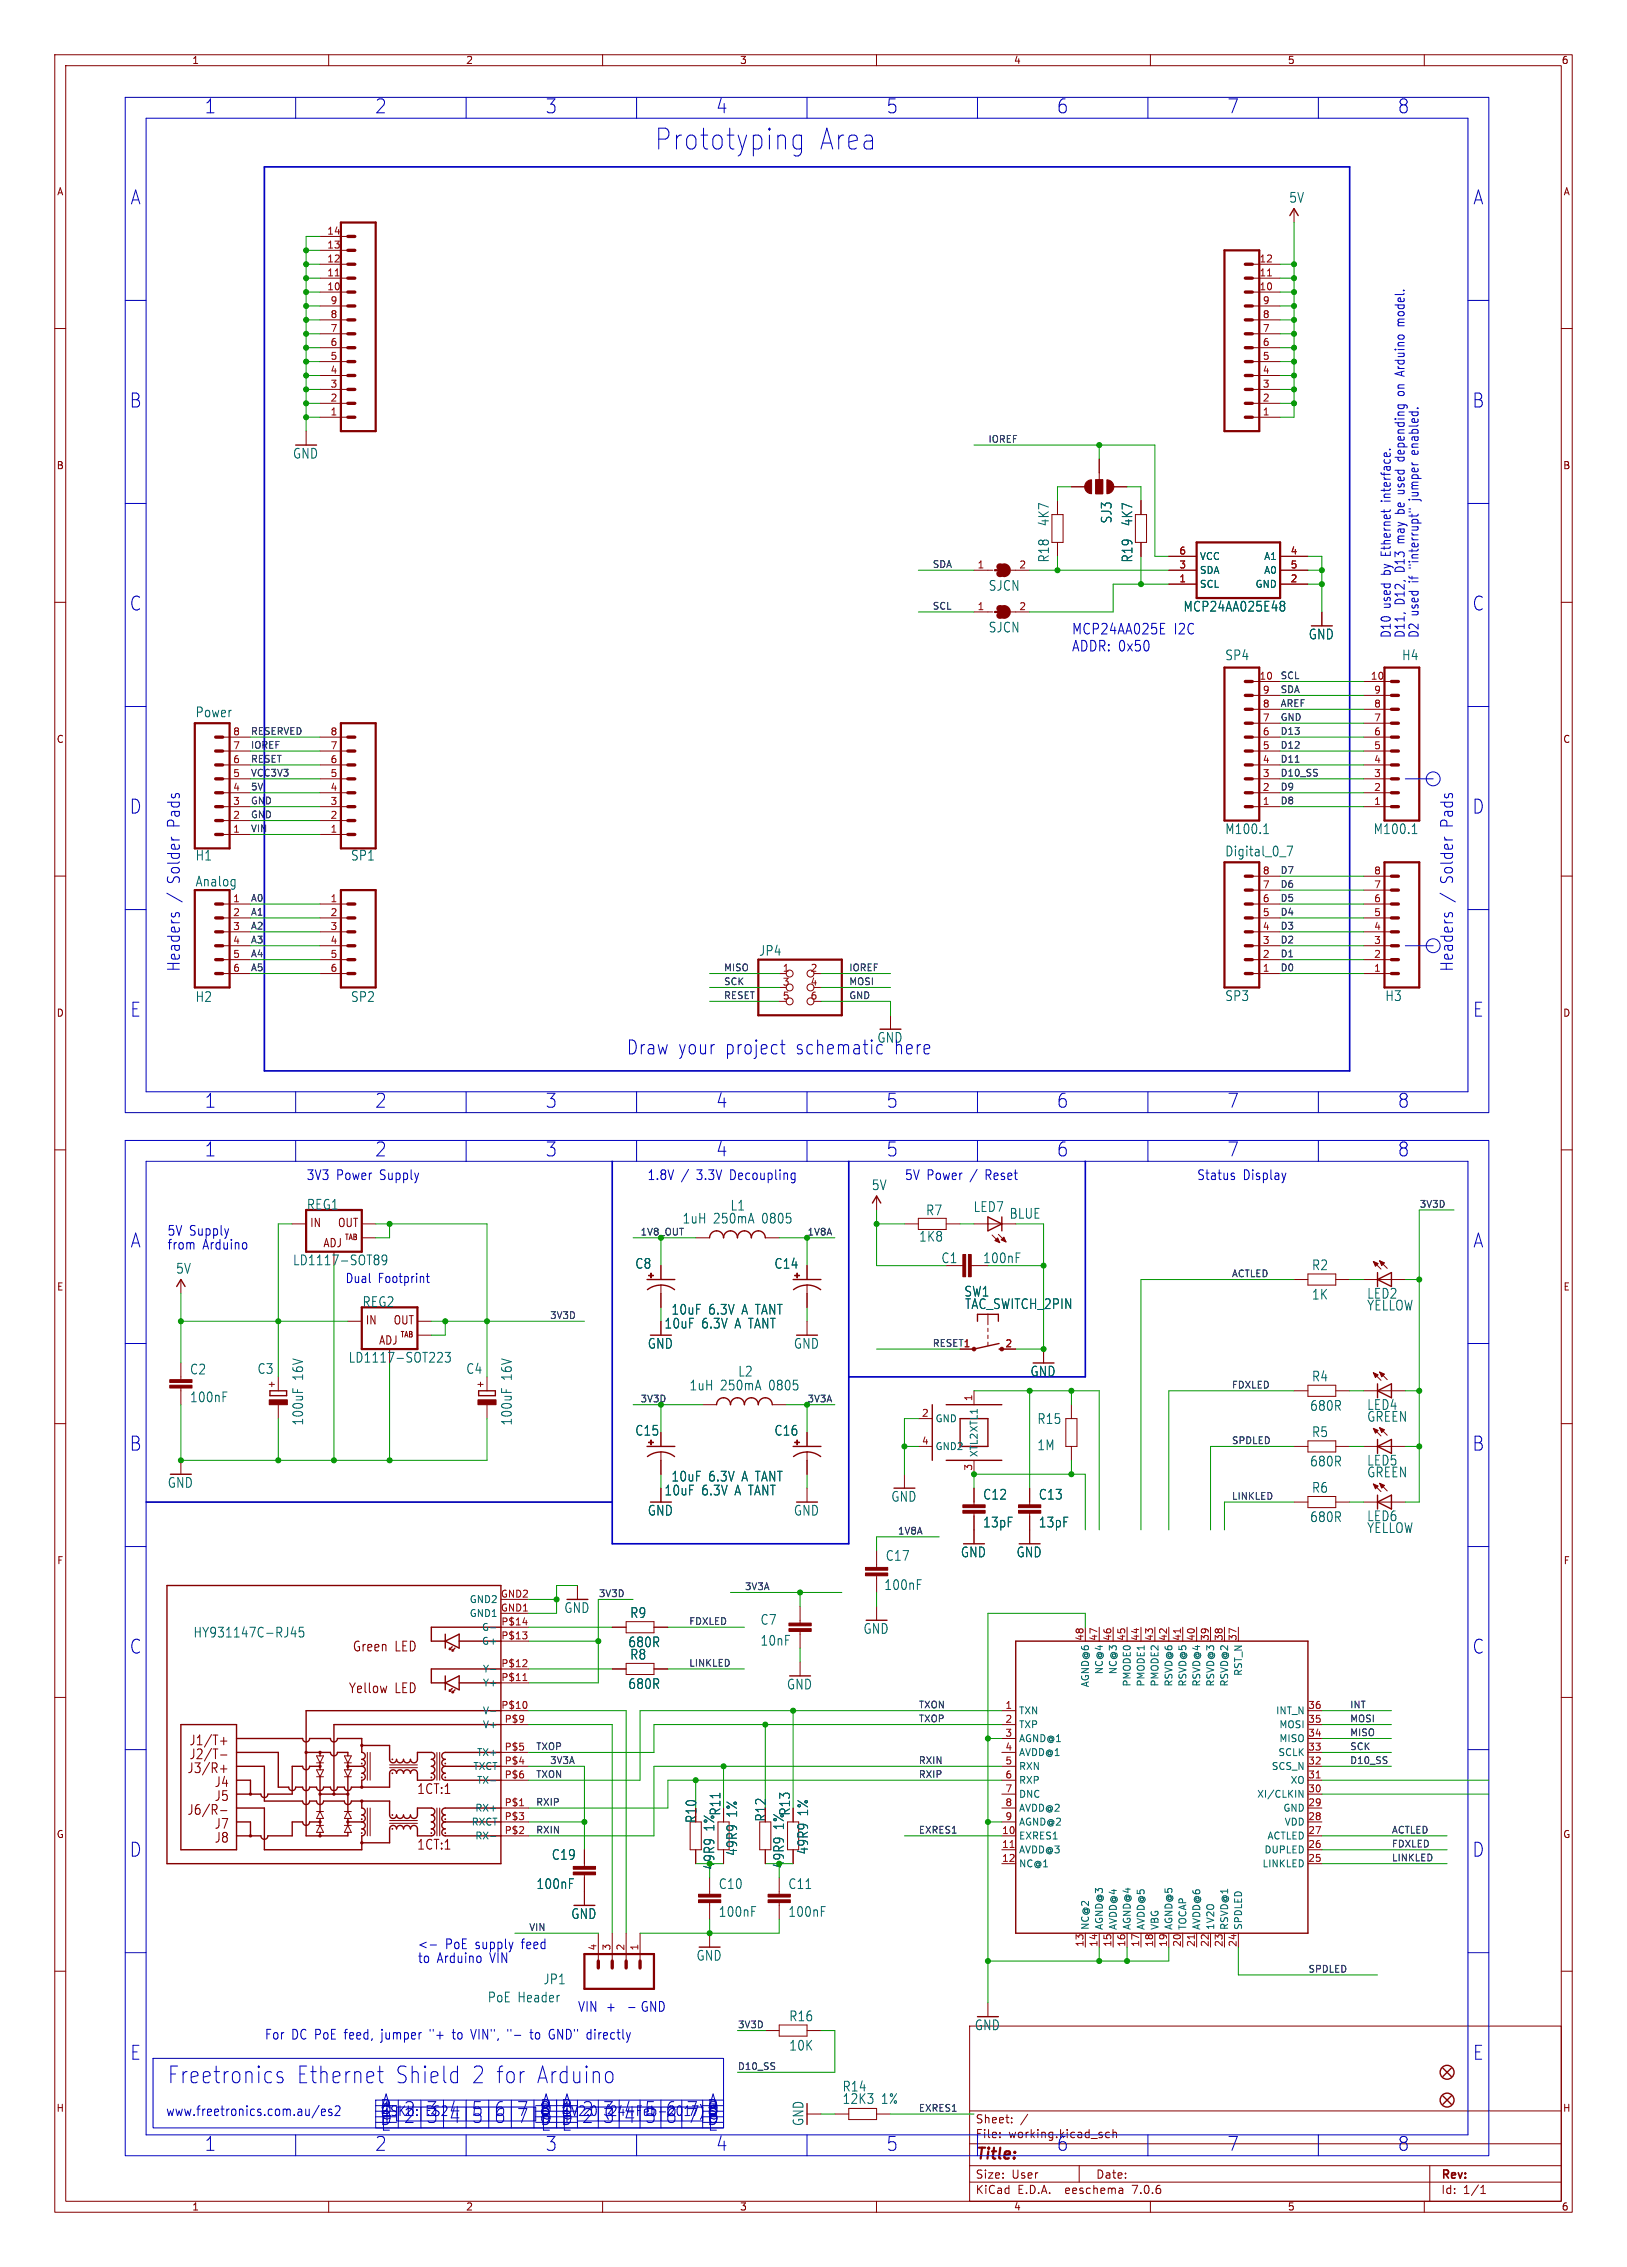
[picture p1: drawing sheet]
<svg xmlns="http://www.w3.org/2000/svg" width="297mm" height="414mm" viewBox="0 0 297 414" stroke-linecap="round" stroke-linejoin="round" font-family="sans-serif">
<defs><g id="words">
<g font-size="5.3" fill="#0000c2">
<text x="119.4" y="27.7">Prototyping</text>
<text x="149.3" y="27.7">Area</text>
</g>
<g font-size="4.2" fill="#0000c2">
<text x="30.5" y="380.8">Freetronics</text>
<text x="54" y="380.8">Ethernet</text>
<text x="71.9" y="380.8">Shield</text>
<text x="85.8" y="380.8">2 for</text>
<text x="97.5" y="380.8">Arduino</text>
</g>
<g font-size="3.5" fill="#0000c2">
<text x="37.3" y="20.9">1</text>
<text x="68.4" y="20.9">2</text>
<text x="99.6" y="20.9">3</text>
<text x="130.7" y="20.9">4</text>
<text x="161.8" y="20.9">5</text>
<text x="192.9" y="20.9">6</text>
<text x="224" y="20.9">7</text>
<text x="255.1" y="20.9">8</text>
<text x="23.8" y="37.6">A</text>
<text x="268.9" y="37.6">A</text>
<text x="23.6" y="74.7">B</text>
<text x="268.7" y="74.7">B</text>
<text x="23.6" y="111.7">C</text>
<text x="268.7" y="111.7">C</text>
<text x="23.6" y="148.8">D</text>
<text x="268.7" y="148.8">D</text>
<text x="23.7" y="185.9">E</text>
<text x="268.8" y="185.9">E</text>
<text x="114.3" y="192.8">Draw your</text>
<text x="132.2" y="192.8">project</text>
<text x="145.1" y="192.8">schematic</text>
<text x="163.1" y="192.8">here</text>
<text x="37.3" y="202.5">1</text>
<text x="68.4" y="202.5">2</text>
<text x="99.6" y="202.5">3</text>
<text x="130.7" y="202.5">4</text>
<text x="161.8" y="202.5">5</text>
<text x="192.9" y="202.5">6</text>
<text x="224" y="202.5">7</text>
<text x="255.1" y="202.5">8</text>
<text x="37.3" y="211.4">1</text>
<text x="68.4" y="211.4">2</text>
<text x="99.6" y="211.4">3</text>
<text x="130.7" y="211.4">4</text>
<text x="161.8" y="211.4">5</text>
<text x="192.9" y="211.4">6</text>
<text x="224" y="211.4">7</text>
<text x="255.1" y="211.4">8</text>
<text x="23.8" y="228.1">A</text>
<text x="268.9" y="228.1">A</text>
<text x="23.6" y="265.2">B</text>
<text x="268.7" y="265.2">B</text>
<text x="23.6" y="302.2">C</text>
<text x="268.7" y="302.2">C</text>
<text x="23.6" y="339.3">D</text>
<text x="268.7" y="339.3">D</text>
<text x="23.7" y="376.4">E</text>
<text x="268.8" y="376.4">E</text>
<text x="69.3" y="386.3">B</text>
<text x="69.5" y="389.4">E</text>
<text x="69.5" y="385.3">A</text>
<text x="69.6" y="388">1</text>
<text x="73.7" y="388">2</text>
<text x="73.7" y="386.7">2</text>
<text x="77.8" y="388">3</text>
<text x="81.9" y="388">4</text>
<text x="86.1" y="388">5</text>
<text x="86.1" y="386.7">5</text>
<text x="90.2" y="388">6</text>
<text x="90.2" y="386.7">6</text>
<text x="94.3" y="388">7</text>
<text x="98.4" y="386.7">8</text>
<text x="98.4" y="388">8</text>
<text x="98.6" y="388.3">D</text>
<text x="98.6" y="386.3">B</text>
<text x="98.7" y="385.3">A</text>
<text x="102.4" y="388.3">D</text>
<text x="102.4" y="386.3">B</text>
<text x="102.4" y="386.7">1</text>
<text x="102.4" y="388">1</text>
<text x="102.5" y="385.3">A</text>
<text x="106.2" y="386.7">2</text>
<text x="106.2" y="388">2</text>
<text x="110" y="386.7">3</text>
<text x="110" y="388">3</text>
<text x="113.8" y="388">4</text>
<text x="113.8" y="386.7">4</text>
<text x="117.7" y="386.7">5</text>
<text x="117.7" y="388">5</text>
<text x="121.5" y="388">6</text>
<text x="125.3" y="388">7</text>
<text x="125.3" y="386.7">7</text>
<text x="129" y="386.3">B</text>
<text x="129.1" y="388">8</text>
<text x="129.1" y="389.4">E</text>
<text x="129.2" y="385.3">A</text>
<text x="37.3" y="393">1</text>
<text x="68.4" y="393">2</text>
<text x="99.6" y="393">3</text>
<text x="130.7" y="393">4</text>
<text x="161.8" y="393">5</text>
<text x="192.9" y="393">6</text>
<text x="224" y="393">7</text>
<text x="255.1" y="393">8</text>
</g>
<g font-size="3" fill="#0000c2">
<text x="33" y="151.1" transform="rotate(-90 33 151.1)">Pads</text>
<text x="265.4" y="151.1" transform="rotate(-90 265.4 151.1)">Pads</text>
<text x="33" y="161.5" transform="rotate(-90 33 161.5)">Solder</text>
<text x="265.4" y="161.5" transform="rotate(-90 265.4 161.5)">Solder</text>
<text x="33" y="164.9" transform="rotate(-90 33 164.9)">/</text>
<text x="265.4" y="164.9" transform="rotate(-90 265.4 164.9)">/</text>
<text x="33" y="177.6" transform="rotate(-90 33 177.6)">Headers</text>
<text x="265.4" y="177.6" transform="rotate(-90 265.4 177.6)">Headers</text>
</g>
<text font-size="2.8" fill="#840000" x="178" y="394.9">Title:</text>
<g font-size="2.7" fill="#0000c2">
<text x="195.6" y="116">MCP24AA025E</text>
<text x="195.6" y="119.1">ADDR: 0x50</text>
<text x="214.2" y="116">I2C</text>
</g>
<g font-size="2.5" fill="#006464">
<text x="235.3" y="37.2">5V</text>
<text x="53.4" y="84">GND</text>
<text x="203.1" y="95.7" transform="rotate(-90 203.1 95.7)">SJ3</text>
<text x="191.7" y="96.2" transform="rotate(-90 191.7 96.2)">4K7</text>
<text x="206.9" y="96.2" transform="rotate(-90 206.9 96.2)">4K7</text>
<text x="191.7" y="102.8" transform="rotate(-90 191.7 102.8)">R18</text>
<text x="206.9" y="102.8" transform="rotate(-90 206.9 102.8)">R19</text>
<text x="180.4" y="108.1">SJCN</text>
<text x="216" y="111.9">MCP24AA025E48</text>
<text x="180.4" y="115.7">SJCN</text>
<text x="238.8" y="117">GND</text>
<text x="223.6" y="120.8">SP4</text>
<text x="255.8" y="120.8">H4</text>
<text x="35.6" y="131.2">Power</text>
<text x="223.6" y="152.5">M100.1</text>
<text x="250.7" y="152.5">M100.1</text>
<text x="35.6" y="157.4">H1</text>
<text x="64" y="157.4">SP1</text>
<text x="223.6" y="156.6">Digital_0_7</text>
<text x="35.6" y="162.1">Analog</text>
<text x="138.5" y="174.8">JP4</text>
<text x="35.6" y="183.2">H2</text>
<text x="64" y="183.2">SP2</text>
<text x="223.6" y="183">SP3</text>
<text x="252.8" y="183">H3</text>
<text x="55.9" y="221.1">REG1</text>
<text x="133.3" y="221.3">L1</text>
<text x="159.1" y="217.6">5V</text>
<text x="177.6" y="221.5">LED7</text>
<text x="130.2" y="223.7">250mA</text>
<text x="139.1" y="223.7">0805</text>
<text x="167.7" y="227">1K8</text>
<text x="169" y="222.2">R7</text>
<text x="184.2" y="222.8">BLUE</text>
<text x="32.1" y="232.8">5V</text>
<text x="53.4" y="231.3">LD1117-SOT89</text>
<text x="115.9" y="231.9">C8</text>
<text x="141.3" y="231.9">C14</text>
<text x="171.8" y="230.9">C1</text>
<text x="179.4" y="230.9">100nF</text>
<text x="239.4" y="232.2">R2</text>
<text x="66.1" y="238.9">REG2</text>
<text x="175.9" y="237">SW1</text>
<text x="176.1" y="239.3">TAC_SWITCH_2PIN</text>
<text x="239.4" y="237.5">1K</text>
<text x="249.5" y="237.4">LED2</text>
<text x="249.5" y="239.5">YELLOW</text>
<text x="121.2" y="242.8">10uF</text>
<text x="122.5" y="240.3">10uF</text>
<text x="128.1" y="242.8">6.3V</text>
<text x="129.3" y="240.3">6.3V</text>
<text x="134.3" y="242.8">A TANT</text>
<text x="135.5" y="240.3">A TANT</text>
<text x="34.6" y="251.2">C2</text>
<text x="46.9" y="251.1">C3</text>
<text x="63.6" y="249.1">LD1117-SOT223</text>
<text x="85" y="251.1">C4</text>
<text x="118.2" y="246.5">GND</text>
<text x="134.7" y="251.6">L2</text>
<text x="144.8" y="246.5">GND</text>
<text x="188" y="251.6">GND</text>
<text x="34.6" y="256.3">100nF</text>
<text x="55.5" y="252.1" transform="rotate(-90 55.5 252.1)">16V</text>
<text x="93.6" y="252.1" transform="rotate(-90 93.6 252.1)">16V</text>
<text x="125.8" y="254.1">1uH</text>
<text x="131.5" y="254.1">250mA</text>
<text x="140.4" y="254.1">0805</text>
<text x="239.1" y="257.9">680R</text>
<text x="239.4" y="252.5">R4</text>
<text x="249.5" y="257.7">LED4</text>
<text x="55.5" y="260.4" transform="rotate(-90 55.5 260.4)">100uF</text>
<text x="93.6" y="260.4" transform="rotate(-90 93.6 260.4)">100uF</text>
<text x="115.9" y="262.4">C15</text>
<text x="141.3" y="262.4">C16</text>
<text x="189.3" y="260.3">R15</text>
<text x="239.4" y="262.7">R5</text>
<text x="249.5" y="259.9">GREEN</text>
<text x="189.3" y="265.1">1M</text>
<text x="239.1" y="268">680R</text>
<text x="249.5" y="267.9">LED5</text>
<text x="30.5" y="271.9">GND</text>
<text x="121.2" y="273.3">10uF</text>
<text x="122.5" y="270.8">10uF</text>
<text x="128.1" y="273.3">6.3V</text>
<text x="129.3" y="270.8">6.3V</text>
<text x="134.3" y="273.3">A TANT</text>
<text x="135.5" y="270.8">A TANT</text>
<text x="162.6" y="274.5">GND</text>
<text x="179.4" y="274.1">C12</text>
<text x="189.5" y="274.1">C13</text>
<text x="239.4" y="272.8">R6</text>
<text x="249.5" y="270">GREEN</text>
<text x="118.2" y="277">GND</text>
<text x="144.8" y="277">GND</text>
<text x="179.4" y="279.2">13pF</text>
<text x="189.5" y="279.2">13pF</text>
<text x="239.1" y="278.2">680R</text>
<text x="249.5" y="278">LED6</text>
<text x="249.5" y="280.2">YELLOW</text>
<text x="161.6" y="285.3">C17</text>
<text x="175.3" y="284.6">GND</text>
<text x="185.5" y="284.6">GND</text>
<text x="161.3" y="290.6">100nF</text>
<text x="35.2" y="299.3">HY931147C-RJ45</text>
<text x="102.9" y="294.8">GND</text>
<text x="114.9" y="295.7">R9</text>
<text x="138.7" y="296.9">C7</text>
<text x="157.5" y="298.6">GND</text>
<text x="114.6" y="301">680R</text>
<text x="114.9" y="303.3">R8</text>
<text x="138.7" y="300.8">10nF</text>
<text x="114.6" y="308.7">680R</text>
<text x="143.6" y="308.8">GND</text>
<text x="130.6" y="334.4" transform="rotate(-90 130.6 334.4)">1%</text>
<text x="131.7" y="331.7" transform="rotate(-90 131.7 331.7)">R11</text>
<text x="134.8" y="331.9" transform="rotate(-90 134.8 331.9)">1%</text>
<text x="143.3" y="334.2" transform="rotate(-90 143.3 334.2)">1%</text>
<text x="144.4" y="331.7" transform="rotate(-90 144.4 331.7)">R13</text>
<text x="147.7" y="331.6" transform="rotate(-90 147.7 331.6)">1%</text>
<text x="100.6" y="339.9">C19</text>
<text x="134.8" y="339" transform="rotate(-90 134.8 339)">49R9</text>
<text x="147.7" y="338.8" transform="rotate(-90 147.7 338.8)">49R9</text>
<text x="97.8" y="345.2">100nF</text>
<text x="131.1" y="345.2">C10</text>
<text x="143.8" y="345.2">C11</text>
<text x="104.2" y="350.7">GND</text>
<text x="131.1" y="350.3">100nF</text>
<text x="143.8" y="350.3">100nF</text>
<text x="127.1" y="358.3">GND</text>
<text x="89" y="365.9">PoE Header</text>
<text x="99.1" y="362.6">JP1</text>
<text x="144" y="369.3">R16</text>
<text x="177.9" y="371">GND</text>
<text x="144" y="374.7">10K</text>
<text x="153.7" y="382.2">R14</text>
<text x="146.9" y="388.4" transform="rotate(-90 146.9 388.4)">GND</text>
<text x="153.7" y="384.4">12K3</text>
<text x="160.9" y="384.4">1%</text>
</g>
<g font-size="2.5" fill="#0000c2">
<text x="160.1" y="190.6">GND</text>
<text x="55.9" y="215.7">3V3</text>
<text x="61.4" y="215.7">Power</text>
<text x="69.4" y="215.7">Supply</text>
<text x="118.1" y="215.7">1.8V</text>
<text x="124.3" y="215.7">/</text>
<text x="127.2" y="215.7">3.3V</text>
<text x="133.4" y="215.7">Decoupling</text>
<text x="165.1" y="215.7">5V Power</text>
<text x="177.1" y="215.7">/</text>
<text x="180" y="215.7">Reset</text>
<text x="218.4" y="215.7">Status</text>
<text x="226.9" y="215.7">Display</text>
<text x="30.5" y="225.8">5V Supply</text>
<text x="30.5" y="228.4">from</text>
<text x="37" y="228.4">Arduino</text>
<text x="76.2" y="358.7">to</text>
<text x="76.2" y="356.1">&lt;-</text>
<text x="79.7" y="358.7">Arduino</text>
<text x="81.2" y="356.1">PoE supply</text>
<text x="89.5" y="358.7">VIN</text>
<text x="95.4" y="356.1">feed</text>
<text x="105.4" y="367.5">VIN +</text>
<text x="116.8" y="367.5">GND</text>
<text x="48.3" y="372.6">For</text>
<text x="53.2" y="372.6">DC PoE feed,</text>
<text x="69.9" y="372.6">jumper</text>
<text x="78.9" y="372.6">&quot;+</text>
<text x="83.2" y="372.6">to</text>
<text x="86.8" y="372.6">VIN&quot;,</text>
<text x="93.5" y="372.6">&quot;-</text>
<text x="97.9" y="372.6">to</text>
<text x="101.4" y="372.6">GND&quot; directly</text>
<text x="30.2" y="386.6">www.freetronics.com.au/es2</text>
<text x="77.7" y="386.6">ES2</text>
</g>
<text font-size="2.5" fill="#0f0f0f" x="124.5" y="223.7">1uH</text>
<g font-size="2.5" fill="#840000">
<text x="64.3" y="301.9">Green</text>
<text x="72.1" y="301.9">LED</text>
<text x="63.6" y="309.5">Yellow</text>
<text x="72.1" y="309.5">LED</text>
<text x="34.4" y="319">J1/T+</text>
<text x="34.4" y="321.6">J2/T-</text>
<text x="34.1" y="324.1">J3/R+</text>
<text x="39.1" y="326.6">J4</text>
<text x="39.1" y="329.2">J5</text>
<text x="76" y="327.9">1CT:1</text>
<text x="34.1" y="331.7">J6/R-</text>
<text x="39.1" y="334.3">J7</text>
<text x="127.3" y="333" transform="rotate(-90 127.3 333)">R10</text>
<text x="140" y="332.8" transform="rotate(-90 140 332.8)">R12</text>
<text x="39.1" y="336.8">J8</text>
<text x="76" y="338.1">1CT:1</text>
</g>
<g font-size="2.5" fill="#009600">
<text x="130.6" y="341.6" transform="rotate(-90 130.6 341.6)">49R9</text>
<text x="143.3" y="341.3" transform="rotate(-90 143.3 341.3)">49R9</text>
</g>
<g font-size="2.3" fill="#0000c2">
<text x="256.5" y="58.4" transform="rotate(-90 256.5 58.4)">model.</text>
<text x="256.5" y="71.4" transform="rotate(-90 256.5 71.4)">on Arduino</text>
<text x="256.5" y="83.5" transform="rotate(-90 256.5 83.5)">depending</text>
<text x="259.1" y="82.5" transform="rotate(-90 259.1 82.5)">enabled.</text>
<text x="254" y="91.3" transform="rotate(-90 254 91.3)">interface.</text>
<text x="256.5" y="93.5" transform="rotate(-90 256.5 93.5)">be used</text>
<text x="259.1" y="91" transform="rotate(-90 259.1 91)">jumper</text>
<text x="256.5" y="99" transform="rotate(-90 256.5 99)">may</text>
<text x="254" y="105" transform="rotate(-90 254 105)">by Ethernet</text>
<text x="256.5" y="104.4" transform="rotate(-90 256.5 104.4)">D13</text>
<text x="259.1" y="106.3" transform="rotate(-90 259.1 106.3)">if</text>
<text x="259.1" y="103.6" transform="rotate(-90 259.1 103.6)">&quot;interrupt&quot;</text>
<text x="254" y="111.2" transform="rotate(-90 254 111.2)">used</text>
<text x="256.5" y="110.5" transform="rotate(-90 256.5 110.5)">D12,</text>
<text x="254" y="116.6" transform="rotate(-90 254 116.6)">D10</text>
<text x="256.5" y="116.6" transform="rotate(-90 256.5 116.6)">D11,</text>
<text x="259.1" y="116.6" transform="rotate(-90 259.1 116.6)">D2 used</text>
<text x="63" y="234.4">Dual</text>
<text x="69" y="234.4">Footprint</text>
</g>
<g font-size="2.1" fill="#840000">
<text x="56.5" y="224.3">IN</text>
<text x="61.6" y="224.3">OUT</text>
<text x="58.9" y="228">ADJ</text>
<text x="66.7" y="242.1">IN</text>
<text x="69.1" y="245.8">ADJ</text>
<text x="71.8" y="242.1">OUT</text>
<text x="178" y="388">Sheet:</text>
<text x="178" y="390.7">File:</text>
<text x="184.1" y="390.7">working.kicad_sch</text>
<text x="178" y="400.9">KiCad</text>
<text x="178" y="398.1">Size:</text>
<text x="184.7" y="398.1">User</text>
<text x="185.7" y="400.9">E.D.A.</text>
<text x="194.6" y="400.9">eeschema</text>
<text x="200" y="398.1">Date:</text>
<text x="207" y="400.9">7.0.6</text>
<text x="263" y="398.3">Rev:</text>
<text x="263" y="400.9">Id:</text>
<text x="267.1" y="400.9">1/1</text>
</g>
<g font-size="1.8" fill="#840000">
<text x="35" y="11.9">1</text>
<text x="85" y="11.9">2</text>
<text x="135" y="11.9">3</text>
<text x="185" y="11.9">4</text>
<text x="235" y="11.9">5</text>
<text x="285" y="11.9">6</text>
<text x="10.3" y="35.9">A</text>
<text x="285.3" y="35.9">A</text>
<text x="10.3" y="85.9">B</text>
<text x="285.3" y="85.9">B</text>
<text x="10.3" y="135.9">C</text>
<text x="285.3" y="135.9">C</text>
<text x="10.3" y="185.9">D</text>
<text x="285.3" y="185.9">D</text>
<text x="10.3" y="235.9">E</text>
<text x="285.3" y="235.9">E</text>
<text x="50.4" y="253.6" transform="rotate(-90 50.4 253.6)">+</text>
<text x="88.5" y="253.6" transform="rotate(-90 88.5 253.6)">+</text>
<text x="10.3" y="285.9">F</text>
<text x="285.3" y="285.9">F</text>
<text x="10.3" y="335.9">G</text>
<text x="285.3" y="335.9">G</text>
<text x="10.2" y="385.9">H</text>
<text x="285.2" y="385.9">H</text>
<text x="35" y="403.9">1</text>
<text x="85" y="403.9">2</text>
<text x="135" y="403.9">3</text>
<text x="185" y="403.9">4</text>
<text x="235" y="403.9">5</text>
<text x="285" y="403.9">6</text>
</g>
<g font-size="1.8" fill="#a90000">
<text x="59.6" y="45.5">13</text>
<text x="59.6" y="42.9">14</text>
<text x="59.6" y="53.1">10</text>
<text x="59.6" y="50.5">11</text>
<text x="59.6" y="48">12</text>
<text x="229.8" y="53.1">10</text>
<text x="229.8" y="50.5">11</text>
<text x="229.8" y="48">12</text>
<text x="60.3" y="58.2">8</text>
<text x="60.3" y="55.6">9</text>
<text x="230.4" y="58.2">8</text>
<text x="230.4" y="55.6">9</text>
<text x="60.3" y="65.8">5</text>
<text x="60.3" y="63.2">6</text>
<text x="60.3" y="60.7">7</text>
<text x="230.4" y="65.8">5</text>
<text x="230.4" y="63.2">6</text>
<text x="230.4" y="60.7">7</text>
<text x="60.3" y="70.9">3</text>
<text x="60.3" y="68.3">4</text>
<text x="230.4" y="70.9">3</text>
<text x="230.4" y="68.3">4</text>
<text x="60.3" y="75.9">1</text>
<text x="60.3" y="73.4">2</text>
<text x="230.4" y="75.9">1</text>
<text x="230.4" y="73.4">2</text>
<text x="215.2" y="101.3">6</text>
<text x="235.5" y="101.3">4</text>
<text x="178.4" y="103.9">1</text>
<text x="186" y="103.9">2</text>
<text x="215.2" y="106.4">1</text>
<text x="215.2" y="103.9">3</text>
<text x="235.5" y="106.4">2</text>
<text x="235.5" y="103.9">5</text>
<text x="178.4" y="111.5">1</text>
<text x="186" y="111.5">2</text>
<text x="229.8" y="124.2">10</text>
<text x="250.1" y="124.2">10</text>
<text x="230.4" y="131.8">7</text>
<text x="230.4" y="129.3">8</text>
<text x="230.4" y="126.7">9</text>
<text x="250.8" y="131.8">7</text>
<text x="250.8" y="129.3">8</text>
<text x="250.8" y="126.7">9</text>
<text x="42.5" y="136.9">7</text>
<text x="42.5" y="134.4">8</text>
<text x="60.3" y="136.9">7</text>
<text x="60.3" y="134.4">8</text>
<text x="230.4" y="136.9">5</text>
<text x="230.4" y="134.4">6</text>
<text x="250.8" y="136.9">5</text>
<text x="250.8" y="134.4">6</text>
<text x="42.5" y="142">5</text>
<text x="42.5" y="139.4">6</text>
<text x="60.3" y="142">5</text>
<text x="60.3" y="139.4">6</text>
<text x="230.4" y="142">3</text>
<text x="230.4" y="139.4">4</text>
<text x="250.8" y="142">3</text>
<text x="250.8" y="139.4">4</text>
<text x="42.5" y="149.6">2</text>
<text x="42.5" y="147.1">3</text>
<text x="42.5" y="144.5">4</text>
<text x="60.3" y="149.6">2</text>
<text x="60.3" y="147.1">3</text>
<text x="60.3" y="144.5">4</text>
<text x="230.4" y="147.1">1</text>
<text x="230.4" y="144.5">2</text>
<text x="250.8" y="147.1">1</text>
<text x="250.8" y="144.5">2</text>
<text x="42.5" y="152.1">1</text>
<text x="60.3" y="152.1">1</text>
<text x="230.4" y="159.8">8</text>
<text x="250.8" y="159.8">8</text>
<text x="42.5" y="164.8">1</text>
<text x="42.5" y="167.4">2</text>
<text x="60.3" y="164.8">1</text>
<text x="60.3" y="167.4">2</text>
<text x="230.4" y="167.4">5</text>
<text x="230.4" y="164.8">6</text>
<text x="230.4" y="162.3">7</text>
<text x="250.8" y="167.4">5</text>
<text x="250.8" y="164.8">6</text>
<text x="250.8" y="162.3">7</text>
<text x="42.5" y="169.9">3</text>
<text x="42.5" y="172.5">4</text>
<text x="60.3" y="169.9">3</text>
<text x="60.3" y="172.5">4</text>
<text x="230.4" y="172.5">3</text>
<text x="230.4" y="169.9">4</text>
<text x="250.8" y="172.5">3</text>
<text x="250.8" y="169.9">4</text>
<text x="42.5" y="175">5</text>
<text x="42.5" y="177.5">6</text>
<text x="60.3" y="175">5</text>
<text x="60.3" y="177.5">6</text>
<text x="142.8" y="177.5">1</text>
<text x="147.9" y="177.5">2</text>
<text x="230.4" y="177.5">1</text>
<text x="230.4" y="175">2</text>
<text x="250.8" y="177.5">1</text>
<text x="250.8" y="175">2</text>
<text x="142.8" y="180.1">3</text>
<text x="142.8" y="182.6">5</text>
<text x="147.9" y="180.1">4</text>
<text x="147.9" y="182.6">6</text>
<text x="175.8" y="246.1">1</text>
<text x="183.4" y="246.1">2</text>
<text x="177.5" y="256" transform="rotate(-90 177.5 256)">1</text>
<text x="168.2" y="258.8">2</text>
<text x="168.2" y="263.9">4</text>
<text x="177.5" y="268.7" transform="rotate(-90 177.5 268.7)">3</text>
<text x="91.3" y="291.8">GND2</text>
<text x="91.3" y="294.4">GND1</text>
<text x="91.4" y="299.5">P$13</text>
<text x="91.4" y="296.9">P$14</text>
<text x="197.9" y="299.8" transform="rotate(-90 197.9 299.8)">48</text>
<text x="200.4" y="299.8" transform="rotate(-90 200.4 299.8)">47</text>
<text x="202.9" y="299.8" transform="rotate(-90 202.9 299.8)">46</text>
<text x="205.5" y="299.8" transform="rotate(-90 205.5 299.8)">45</text>
<text x="208" y="299.8" transform="rotate(-90 208 299.8)">44</text>
<text x="210.6" y="299.8" transform="rotate(-90 210.6 299.8)">43</text>
<text x="213.1" y="299.8" transform="rotate(-90 213.1 299.8)">42</text>
<text x="215.6" y="299.8" transform="rotate(-90 215.6 299.8)">41</text>
<text x="218.2" y="299.8" transform="rotate(-90 218.2 299.8)">40</text>
<text x="220.7" y="299.8" transform="rotate(-90 220.7 299.8)">39</text>
<text x="223.3" y="299.8" transform="rotate(-90 223.3 299.8)">38</text>
<text x="225.8" y="299.8" transform="rotate(-90 225.8 299.8)">37</text>
<text x="91.4" y="304.5">P$12</text>
<text x="91.4" y="307.1">P$11</text>
<text x="91.4" y="312.2">P$10</text>
<text x="92" y="314.7">P$9</text>
<text x="183.4" y="312.2">1</text>
<text x="183.4" y="314.7">2</text>
<text x="183.4" y="317.2">3</text>
<text x="238.7" y="317.2">34</text>
<text x="238.7" y="314.7">35</text>
<text x="238.7" y="312.2">36</text>
<text x="92" y="322.3">P$4</text>
<text x="92" y="319.8">P$5</text>
<text x="183.4" y="319.8">4</text>
<text x="183.4" y="322.3">5</text>
<text x="238.7" y="322.3">32</text>
<text x="238.7" y="319.8">33</text>
<text x="92" y="329.9">P$1</text>
<text x="92" y="324.9">P$6</text>
<text x="183.4" y="324.9">6</text>
<text x="183.4" y="327.4">7</text>
<text x="183.4" y="329.9">8</text>
<text x="238.7" y="329.9">29</text>
<text x="238.7" y="327.4">30</text>
<text x="238.7" y="324.9">31</text>
<text x="92" y="335">P$2</text>
<text x="92" y="332.5">P$3</text>
<text x="182.8" y="335">10</text>
<text x="183.4" y="332.5">9</text>
<text x="238.7" y="335">27</text>
<text x="238.7" y="332.5">28</text>
<text x="182.8" y="337.6">11</text>
<text x="182.8" y="340.1">12</text>
<text x="238.7" y="340.1">25</text>
<text x="238.7" y="337.6">26</text>
<text x="109" y="356.3" transform="rotate(-90 109 356.3)">4</text>
<text x="111.5" y="356.3" transform="rotate(-90 111.5 356.3)">3</text>
<text x="114" y="356.3" transform="rotate(-90 114 356.3)">2</text>
<text x="116.6" y="356.3" transform="rotate(-90 116.6 356.3)">1</text>
<text x="197.9" y="355.6" transform="rotate(-90 197.9 355.6)">13</text>
<text x="200.4" y="355.6" transform="rotate(-90 200.4 355.6)">14</text>
<text x="202.9" y="355.6" transform="rotate(-90 202.9 355.6)">15</text>
<text x="205.5" y="355.6" transform="rotate(-90 205.5 355.6)">16</text>
<text x="208" y="355.6" transform="rotate(-90 208 355.6)">17</text>
<text x="210.6" y="355.6" transform="rotate(-90 210.6 355.6)">18</text>
<text x="213.1" y="355.6" transform="rotate(-90 213.1 355.6)">19</text>
<text x="215.6" y="355.6" transform="rotate(-90 215.6 355.6)">20</text>
<text x="218.2" y="355.6" transform="rotate(-90 218.2 355.6)">21</text>
<text x="220.7" y="355.6" transform="rotate(-90 220.7 355.6)">22</text>
<text x="223.3" y="355.6" transform="rotate(-90 223.3 355.6)">23</text>
<text x="225.8" y="355.6" transform="rotate(-90 225.8 355.6)">24</text>
</g>
<g font-size="1.8" fill="#006464">
<text x="218.9" y="107.5">SCL</text>
<text x="218.9" y="105">SDA</text>
<text x="218.9" y="102.5">VCC</text>
<text x="229.1" y="107.5">GND</text>
<text x="230.7" y="102.5">A1</text>
<text x="230.7" y="105">A0</text>
<text x="170.7" y="259.9">GND</text>
<text x="170.7" y="265">GND2</text>
<text x="178.7" y="266.2" transform="rotate(-90 178.7 266.2)">XTL2XTL1</text>
<text x="85.6" y="293">GND2</text>
<text x="85.6" y="295.5">GND1</text>
<text x="87.9" y="298">G-</text>
<text x="87.9" y="300.6">G+</text>
<text x="88.1" y="305.7">Y-</text>
<text x="201.5" y="305.9" transform="rotate(-90 201.5 305.9)">NC@4</text>
<text x="204.1" y="305.9" transform="rotate(-90 204.1 305.9)">NC@3</text>
<text x="88.1" y="308.2">Y+</text>
<text x="199" y="308.2" transform="rotate(-90 199 308.2)">AGND@6</text>
<text x="206.6" y="308.1" transform="rotate(-90 206.6 308.1)">PMODE0</text>
<text x="209.1" y="308.1" transform="rotate(-90 209.1 308.1)">PMODE1</text>
<text x="211.7" y="308.1" transform="rotate(-90 211.7 308.1)">PMODE2</text>
<text x="214.2" y="308.1" transform="rotate(-90 214.2 308.1)">RSVD@6</text>
<text x="216.8" y="308.1" transform="rotate(-90 216.8 308.1)">RSVD@5</text>
<text x="219.3" y="308.1" transform="rotate(-90 219.3 308.1)">RSVD@4</text>
<text x="221.8" y="308.1" transform="rotate(-90 221.8 308.1)">RSVD@3</text>
<text x="224.4" y="308.1" transform="rotate(-90 224.4 308.1)">RSVD@2</text>
<text x="226.9" y="306.2" transform="rotate(-90 226.9 306.2)">RST_N</text>
<text x="88.1" y="313.3">V-</text>
<text x="88.1" y="315.8">V+</text>
<text x="185.9" y="313.3">TXN</text>
<text x="185.9" y="315.8">TXP</text>
<text x="232.8" y="313.3">INT_N</text>
<text x="233.5" y="315.8">MOSI</text>
<text x="86.3" y="323.4">TXCT</text>
<text x="87" y="320.9">TX+</text>
<text x="185.9" y="318.4">AGND@1</text>
<text x="185.9" y="320.9">AVDD@1</text>
<text x="185.9" y="323.4">RXN</text>
<text x="232.1" y="323.4">SCS_N</text>
<text x="233.3" y="320.9">SCLK</text>
<text x="233.5" y="318.4">MISO</text>
<text x="87" y="326">TX-</text>
<text x="185.9" y="326">RXP</text>
<text x="185.9" y="328.5">DNC</text>
<text x="229.4" y="328.5">XI/CLKIN</text>
<text x="235.5" y="326">XO</text>
<text x="86" y="333.6">RXCT</text>
<text x="86.7" y="331.1">RX+</text>
<text x="185.9" y="331.1">AVDD@2</text>
<text x="185.9" y="333.6">AGND@2</text>
<text x="234.2" y="331.1">GND</text>
<text x="234.4" y="333.6">VDD</text>
<text x="86.7" y="336.1">RX-</text>
<text x="185.9" y="336.1">EXRES1</text>
<text x="185.9" y="338.7">AVDD@3</text>
<text x="185.9" y="341.2">NC@1</text>
<text x="230.4" y="341.2">LINKLED</text>
<text x="230.7" y="338.7">DUPLED</text>
<text x="231.3" y="336.1">ACTLED</text>
<text x="199" y="352.6" transform="rotate(-90 199 352.6)">NC@2</text>
<text x="201.5" y="352.6" transform="rotate(-90 201.5 352.6)">AGND@3</text>
<text x="204.1" y="352.6" transform="rotate(-90 204.1 352.6)">AVDD@4</text>
<text x="206.6" y="352.6" transform="rotate(-90 206.6 352.6)">AGND@4</text>
<text x="209.1" y="352.6" transform="rotate(-90 209.1 352.6)">AVDD@5</text>
<text x="211.7" y="352.6" transform="rotate(-90 211.7 352.6)">VBG</text>
<text x="214.2" y="352.6" transform="rotate(-90 214.2 352.6)">AGND@5</text>
<text x="216.8" y="352.6" transform="rotate(-90 216.8 352.6)">TOCAP</text>
<text x="219.3" y="352.6" transform="rotate(-90 219.3 352.6)">AVDD@6</text>
<text x="221.8" y="352.6" transform="rotate(-90 221.8 352.6)">1V2O</text>
<text x="224.4" y="352.6" transform="rotate(-90 224.4 352.6)">RSVD@1</text>
<text x="226.9" y="352.6" transform="rotate(-90 226.9 352.6)">SPDLED</text>
</g>
<g font-size="1.7" fill="#0f0f0f">
<text x="180.3" y="80.9">IOREF</text>
<text x="170.2" y="103.8">SDA</text>
<text x="170.2" y="111.4">SCL</text>
<text x="233.7" y="124.1">SCL</text>
<text x="233.7" y="131.7">GND</text>
<text x="233.7" y="129.2">AREF</text>
<text x="233.7" y="126.7">SDA</text>
<text x="45.7" y="136.8">IOREF</text>
<text x="45.7" y="134.3">RESERVED</text>
<text x="233.7" y="134.3">D13</text>
<text x="233.7" y="136.8">D12</text>
<text x="45.7" y="141.9">VCC3V3</text>
<text x="45.7" y="139.4">RESET</text>
<text x="233.7" y="141.9">D10_SS</text>
<text x="233.7" y="139.4">D11</text>
<text x="45.7" y="149.5">GND</text>
<text x="45.7" y="144.4">5V</text>
<text x="45.7" y="147">GND</text>
<text x="233.7" y="147">D8</text>
<text x="233.7" y="144.4">D9</text>
<text x="45.7" y="152.1">VIN</text>
<text x="233.7" y="159.7">D7</text>
<text x="45.7" y="164.8">A0</text>
<text x="45.7" y="167.3">A1</text>
<text x="233.7" y="162.2">D6</text>
<text x="233.7" y="167.3">D4</text>
<text x="233.7" y="164.8">D5</text>
<text x="45.7" y="169.8">A2</text>
<text x="45.7" y="172.4">A3</text>
<text x="233.7" y="172.4">D2</text>
<text x="233.7" y="169.8">D3</text>
<text x="45.7" y="177.5">A5</text>
<text x="45.7" y="174.9">A4</text>
<text x="132.1" y="177.5">MISO</text>
<text x="132.1" y="180">SCK</text>
<text x="154.9" y="180">MOSI</text>
<text x="154.9" y="177.5">IOREF</text>
<text x="233.7" y="174.9">D1</text>
<text x="233.7" y="177.5">D0</text>
<text x="132.1" y="182.5">RESET</text>
<text x="154.9" y="182.5">GND</text>
<text x="259.1" y="220.6">3V3D</text>
<text x="147.3" y="225.7">1V8A</text>
<text x="224.8" y="233.3">ACTLED</text>
<text x="100.3" y="241">3V3D</text>
<text x="170.2" y="246">RESET1</text>
<text x="116.8" y="256.2">3V3D</text>
<text x="147.3" y="256.2">3V3A</text>
<text x="224.8" y="253.7">FDXLED</text>
<text x="224.8" y="263.8">SPDLED</text>
<text x="224.8" y="274">LINKLED</text>
<text x="163.8" y="280.3">1V8A</text>
<text x="109.2" y="291.8">3V3D</text>
<text x="135.9" y="290.5">3V3A</text>
<text x="125.7" y="296.8">FDXLED</text>
<text x="125.7" y="304.5">LINKLED</text>
<text x="167.6" y="314.6">TXOP</text>
<text x="167.6" y="312.1">TXON</text>
<text x="246.4" y="312.1">INT</text>
<text x="246.4" y="314.6">MOSI</text>
<text x="246.4" y="317.2">MISO</text>
<text x="97.8" y="319.7">TXOP</text>
<text x="100.3" y="322.2">3V3A</text>
<text x="167.6" y="322.2">RXIN</text>
<text x="246.4" y="322.2">D10_SS</text>
<text x="246.4" y="319.7">SCK</text>
<text x="97.8" y="324.8">TXON</text>
<text x="97.8" y="329.9">RXIP</text>
<text x="167.6" y="324.8">RXIP</text>
<text x="97.8" y="334.9">RXIN</text>
<text x="167.6" y="334.9">EXRES1</text>
<text x="254" y="334.9">ACTLED</text>
<text x="254" y="337.5">FDXLED</text>
<text x="254" y="340">LINKLED</text>
<text x="96.5" y="352.7">VIN</text>
<text x="238.8" y="360.3">SPDLED</text>
<text x="134.6" y="370.5">3V3D</text>
<text x="134.6" y="378.1">D10_SS</text>
<text x="167.6" y="385.7">EXRES1</text>
</g>
<text font-size="1.7" fill="#009600" x="116.8" y="225.7">1V8_OUT</text>
<g font-size="1.4" fill="#840000">
<text x="62.8" y="226.7">TAB</text>
<text x="73" y="244.5">TAB</text>
</g>
</g></defs>
<g fill="none" stroke="#840000" stroke-width=".18">
<path d="M10 10h277v394h-277zM12 12h273v390h-273zM60 10v2M110 10v2M160 10v2M210 10v2M260 10v2M236.2 38.1v2.5M10 60h2M58.4 53.3h5.1M58.4 50.8h5.1M58.4 48.3h5.1"/>
<path d="M58.4 45.7h5.1M58.4 43.2h5.1M58.4 58.4h5.1M58.4 55.9h5.1M228.6 53.3h5.1M228.6 50.8h5.1M228.6 48.3h5.1M228.6 58.4h5.1M228.6 55.9h5.1M285 60h2M55.9 78.7v2.6M58.4 76.2h5.1"/>
<path d="M58.4 73.7h5.1M58.4 71.1h5.1M58.4 68.6h5.1M58.4 66h5.1M58.4 63.5h5.1M58.4 61h5.1M228.6 76.2h5.1M228.6 73.7h5.1M228.6 71.1h5.1M228.6 68.6h5.1M228.6 66h5.1M228.6 63.5h5.1"/>
<path d="M228.6 61h5.1M192 94h2.1v5.1h-2.1zM193 91.4v2.6M193 99.1v2.5M195.6 88.9h2.5M200 87.6h1.3v2.6h-1.3zM200.7 83.8v3.8M203.2 88.9h2.5M207.3 94h2v5.1h-2zM208.3 91.4v2.6M208.3 99.1v2.5M10 110h2"/>
<path d="M177.8 111.8h3.4M177.8 104.1h3.4M184.5 111.8h3.5M184.5 104.1h3.5M213.4 104.1h5M213.4 106.7h5M213.4 101.6h5M233.7 104.1h5.1M233.7 106.7h5.1M233.7 101.6h5.1M241.3 111.8v2.5M285 110h2"/>
<path d="M40.6 139.7h5.1M40.6 137.2h5.1M40.6 134.6h5.1M58.4 139.7h5.1M58.4 137.2h5.1M58.4 134.6h5.1M228.6 139.7h5.1M228.6 137.2h5.1M228.6 134.6h5.1M228.6 124.5h5.1M228.6 132.1h5.1M228.6 129.5h5.1"/>
<path d="M228.6 127h5.1M248.9 139.7h5.1M248.9 137.2h5.1M248.9 134.6h5.1M248.9 124.5h5.1M248.9 132.1h5.1M248.9 129.5h5.1M248.9 127h5.1M10 160h2M40.6 152.4h5.1M40.6 149.9h5.1M40.6 147.3h5.1"/>
<path d="M40.6 144.8h5.1M40.6 142.2h5.1M58.4 152.4h5.1M58.4 149.9h5.1M58.4 147.3h5.1M58.4 144.8h5.1M58.4 142.2h5.1M228.6 147.3h5.1M228.6 144.8h5.1M228.6 142.2h5.1M248.9 147.3h5.1M248.9 144.8h5.1"/>
<path d="M248.9 142.2h5.1M285 160h2M40.6 177.8h5.1M40.6 175.3h5.1M40.6 172.7h5.1M40.6 170.2h5.1M40.6 167.6h5.1M40.6 165.1h5.1M58.4 177.8h5.1M58.4 175.3h5.1M58.4 172.7h5.1M58.4 170.2h5.1"/>
<path d="M58.4 167.6h5.1M58.4 165.1h5.1M142.2 177.8h1.3M148.6 177.8h1.3M228.6 160h5.1M228.6 177.8h5.1M228.6 175.3h5.1M228.6 172.7h5.1M228.6 170.2h5.1M228.6 167.6h5.1M228.6 165.1h5.1M228.6 162.6h5.1"/>
<path d="M248.9 160h5.1M248.9 177.8h5.1M248.9 175.3h5.1M248.9 172.7h5.1M248.9 170.2h5.1M248.9 167.6h5.1M248.9 165.1h5.1M248.9 162.6h5.1M142.2 180.3h1.3M142.2 182.9h1.3M148.6 180.3h1.3M148.6 182.9h1.3"/>
<path d="M162.6 185.4v2.6M10 210h2M160 218.4v2.6M285 210h2M33 233.7v2.5M53.3 223.5h2.6M66 223.5h2.6M66 226.1h2.6M120.6 231.1v2.6M120.6 234.7v4.1M127 226.1h2.5M139.7 226.1h2.5"/>
<path d="M147.3 231.1v2.6M147.3 234.7v4.1M165.1 223.5h2.5M167.6 222.5h5.1v2h-5.1zM172.7 223.5h2.6M172.7 231.1h3.1M177.3 231.1h3M177.8 223.5h7.6M181.1 225.6l1.4 1.3M182.2 225.4l1.4 1.4M236.2 233.7h2.6M238.8 232.7h5v2h-5z"/>
<path d="M243.8 233.7h2.6M248.9 233.7h7.6M250.7 230.4l1.4 1.4M251.8 230.3l1.4 1.3M10 260h2M33 248.9v3.1M33 253.5v3M50.8 251.5v2.5M50.8 256.5v2.6M63.5 241.3h2.5M76.2 241.3h2.5M76.2 243.8h2.5"/>
<path d="M88.9 251.5v2.5M88.9 256.5v2.6M120.6 241.3v2.5M128.3 256.5h2.5M141 256.5h2.5M147.3 241.3v2.5M167.6 259.1h2.6M175.3 246.4h2.5M177.8 254v2.5M180.3 240v1.9M180.3 242.6v.6M180.3 243.8v.7"/>
<path d="M180.3 245.1v.6M182.9 246.4h2.5M190.5 246.4v2.5M194.6 259.1h2v5.1h-2zM195.6 256.5v2.6M236.2 254h2.6M238.8 253h5v2h-5zM243.8 254h2.6M248.9 254h7.6M250.7 250.7l1.4 1.4M251.8 250.6l1.4 1.4M285 260h2"/>
<path d="M33 266.7v2.5M120.6 261.6v2.6M120.6 265.2v4M120.6 271.8v2.5M147.3 261.6v2.6M147.3 265.2v4M147.3 271.8v2.5M165.1 269.2v2.6M167.6 264.2h2.6M177.8 266.7v2.5M177.8 271.8v3M177.8 276.4v5.5"/>
<path d="M188 271.8v3M188 276.4v5.5M195.6 264.2v2.5M236.2 264.2h2.6M236.2 274.3h2.6M238.8 263.1h5v2.1h-5zM238.8 273.3h5v2h-5zM243.8 264.2h2.6M243.8 274.3h2.6M248.9 264.2h7.6M248.9 274.3h7.6M250.7 260.9l1.4 1.4"/>
<path d="M250.7 271l1.4 1.4M251.8 260.7l1.4 1.4M251.8 270.9l1.4 1.4M91.4 297.2h5.1M91.4 294.6h5.1M91.4 292.1h5.1M91.4 299.7h5.1M105.4 289.6v2.5M111.8 297.2h2.5M114.3 296.2h5.1v2h-5.1zM119.4 297.2h2.5M146 293.4v3"/>
<path d="M146 297.9v3.1M160 283.2v3.1M160 287.8v3M160 293.4v2.5M198.1 297.2v2.5M200.7 297.2v2.5M203.2 297.2v2.5M205.7 297.2v2.5M208.3 297.2v2.5M210.8 297.2v2.5M213.4 297.2v2.5M215.9 297.2v2.5"/>
<path d="M218.4 297.2v2.5M221 297.2v2.5M223.5 297.2v2.5M226.1 297.2v2.5M10 310h2M91.4 312.4h5.1M91.4 315h5.1M91.4 304.8h5.1M91.4 307.3h5.1M111.8 304.8h2.5M114.3 303.8h5.1v2h-5.1zM119.4 304.8h2.5"/>
<path d="M146 303.5v2.6M182.9 312.4h2.5M182.9 315h2.5M182.9 317.5h2.5M238.8 312.4h2.5M238.8 315h2.5M238.8 317.5h2.5M285 310h2M57.8 320.7h1.3l-.7 1.2zM57.8 321.9h1.3M57.8 323.2h1.3l-.7 1.3zM57.8 324.5h1.3"/>
<path d="M57.8 330.8h1.3M57.8 333.4h1.3M58.4 330.8l.7 1.3h-1.3zM58.4 333.4l.7 1.2h-1.3zM62.9 320.7h1.2l-.6 1.2zM62.9 321.9h1.2M62.9 323.2h1.2l-.6 1.3zM62.9 324.5h1.2M62.9 330.8h1.2M62.9 333.4h1.2M63.5 330.8l.6 1.3h-1.2zM63.5 333.4l.6 1.2h-1.2z"/>
<path d="M67.1 320v5.1M67.1 330.2v5.1M67.6 320v5.1M67.6 330.2v5.1M71.1 322.3h5.1M71.1 322.8h5.1M71.1 332.5h5.1M71.1 333h5.1M79.8 320v5.1M79.8 330.2v5.1M80.3 320v5.1M80.3 330.2v5.1"/>
<path d="M91.4 335.3h5.1M91.4 332.7h5.1M91.4 330.2h5.1M91.4 325.1h5.1M91.4 322.6h5.1M91.4 320h5.1M106.7 337.8v3.1M126 332.7v5.1h2v-5.1M127 337.8v2.6M131.1 332.7h2v5.1h-2zM132.1 330.2v2.5M132.1 337.8v2.6"/>
<path d="M138.7 332.7v5.1h2v-5.1M139.7 337.8v2.6M143.8 332.7h2v5.1h-2zM144.8 330.2v2.5M144.8 337.8v2.6M182.9 335.3h2.5M182.9 337.8h2.5M182.9 332.7h2.5M182.9 330.2h2.5M182.9 327.7h2.5M182.9 325.1h2.5M182.9 322.6h2.5"/>
<path d="M182.9 320h2.5M238.8 335.3h2.5M238.8 337.8h2.5M238.8 332.7h2.5M238.8 330.2h2.5M238.8 327.7h2.5M238.8 325.1h2.5M238.8 322.6h2.5M238.8 320h2.5M106.7 342.4v5.6M109.2 353.1v5M111.8 353.1v5"/>
<path d="M114.3 353.1v5M116.8 353.1v5M129.5 342.9v3M129.5 347.5v3M129.5 353.1v2.5M142.2 342.9v3M142.2 347.5v3M182.9 340.4h2.5M198.1 353.1v2.5M200.7 353.1v2.5M203.2 353.1v2.5M205.7 353.1v2.5"/>
<path d="M208.3 353.1v2.5M210.8 353.1v2.5M213.4 353.1v2.5M215.9 353.1v2.5M218.4 353.1v2.5M221 353.1v2.5M223.5 353.1v2.5M226.1 353.1v2.5M238.8 340.4h2.5M10 360h2M139.7 370.8h2.5M142.2 369.8h5.1v2.1h-5.1z"/>
<path d="M147.3 370.8h2.6M177 370h108v32h-108zM180.3 365.8v2.5M285 360h2M147.3 386.1h2.6M152.4 386.1h2.5M154.9 385.1h5.1v2h-5.1zM160 386.1h2.6M177 398.5h108M177 395.5h108M177 391.5h108M177 385.5h108"/>
<path d="M182.5 390.3v.1M182.5 389.5v.1M184.7 387.6v.1M184.7 386.8v.1M187.6 386.1l-1.3 2M197 395.5v3M202.5 389.5l-.4-.1-.3 .3v.4l.2 .2h.5M203.2 389.5l.2-.1 .3 .1 .1 .9M203.2 388.9v1.5M204.9 399.7l.1 .9M205 400h-.2M261 395.5v6.5"/>
<path d="M270.3 399.5l.4-.4v1.5M60 402v2M110 402v2M160 402v2M205 400.5l-.2 .1M210 402v2M260 402v2M270.3 400.6h.9"/>
<circle cx="144.1" cy="177.8" r=".63"/>
<circle cx="148" cy="177.8" r=".63"/>
<circle cx="144.1" cy="180.3" r=".63"/>
<circle cx="144.1" cy="182.9" r=".63"/>
<circle cx="148" cy="182.9" r=".63"/>
<circle cx="148" cy="180.3" r=".63"/>
<circle cx="66" cy="334.8" r=".08"/>
<circle cx="66" cy="332.2" r=".08"/>
<circle cx="66" cy="324.6" r=".08"/>
<circle cx="66" cy="322.1" r=".08"/>
<circle cx="71.6" cy="334" r=".08"/>
<circle cx="71.6" cy="331.5" r=".08"/>
<circle cx="71.6" cy="323.9" r=".08"/>
<circle cx="71.6" cy="321.3" r=".08"/>
<circle cx="78.7" cy="334.8" r=".08"/>
<circle cx="78.7" cy="324.6" r=".08"/>
<circle cx="81.3" cy="334.8" r=".08"/>
<circle cx="81.3" cy="332.2" r=".08"/>
<circle cx="81.3" cy="324.6" r=".08"/>
<circle cx="81.3" cy="322.1" r=".08"/>
</g>
<g fill="none" stroke="#840000" stroke-width=".25">
<path d="M235.5 39.4l.7-1.3 .8 1.3M159.3 219.7l.7-1.3 .8 1.3M32.3 234.9l.7-1.2 .8 1.2M118.1 233.7h5.1M120.6 234.7a4.1 4.1 0 0 0-2.4 .8M120.6 234.7a4.1 4.1 0 0 1 2.5 .8M129.5 226.1a1.27 1.27 0 0 1 1.3-1.3 1.27 1.27 0 0 1 1.3 1.3 1.27 1.27 0 0 1 1.2-1.3 1.27 1.27 0 0 1 1.3 1.3 1.27 1.27 0 0 1 1.3-1.3 1.27 1.27 0 0 1 1.3 1.3 1.27 1.27 0 0 1 1.2-1.3 1.27 1.27 0 0 1 1.3 1.3M144.8 233.7h5.1M147.3 234.7a4.1 4.1 0 0 0-2.4 .8M147.3 234.7a4.1 4.1 0 0 1 2.5 .8M180.3 222.2l2.6 1.3-2.6 1.3zM182.9 222.2v2.6"/>
<path d="M251.5 232.4v2.5M251.5 233.7l2.5-1.3v2.5zM49.3 254h3v.9h-3zM87.4 254h3v.9h-3zM130.8 256.5a1.27 1.27 0 0 1 1.3-1.2 1.27 1.27 0 0 1 1.2 1.2 1.27 1.27 0 0 1 1.3-1.2 1.27 1.27 0 0 1 1.3 1.2 1.27 1.27 0 0 1 1.3-1.2 1.27 1.27 0 0 1 1.2 1.2 1.27 1.27 0 0 1 1.3-1.2 1.27 1.27 0 0 1 1.3 1.2M170.2 256.5v10.2M172.7 256.5h10.2M175.3 259.1h5v5.1h-5zM178.4 240v1.3M182.2 240v1.3M182.4 245.4l-4.6 1M182.4 246.4h.5"/>
<path d="M251.5 252.7v2.6M251.5 254l2.5-1.3v2.6zM118.1 264.2h5.1M120.6 265.2a4.1 4.1 0 0 0-2.4 .8M120.6 265.2a4.1 4.1 0 0 1 2.5 .8M144.8 264.2h5.1M147.3 265.2a4.1 4.1 0 0 0-2.4 .8M147.3 265.2a4.1 4.1 0 0 1 2.5 .8M172.7 266.7h10.2M251.5 262.9v2.5M251.5 273v2.6M251.5 264.2l2.5-1.3v2.5z"/>
<path d="M251.5 274.3l2.5-1.3v2.6zM30.5 289.6h60.9v50.8h-60.9zM81.3 299.7l2.5-1.3v2.6zM81.3 298.4v2.6M83.8 299.7h7.6M91.4 297.2h-12.7v2.5h2.6M185.4 299.7h53.4v53.4h-53.4zM33 315h10.2v22.8h-10.2zM43.2 317.5h12a.64 .64 0 0 0 .7 .6 .64 .64 0 0 0 .6-.6h3.8a.64 .64 0 0 0 .7 .6 .64 .64 0 0 0 .6-.6h4.4v2.5a.64 .64 0 0 1 .7 .7 .64 .64 0 0 1-.7 .6 .64 .64 0 0 1 .7 .6 .64 .64 0 0 1-.7 .7M66 318.8h5.1v2.5a.64 .64 0 0 0 .7 .6 .64 .64 0 0 0 .6-.6 .64 .64 0 0 0 .6 .6 .64 .64 0 0 0 .7-.6 .64 .64 0 0 0 .6 .6 .64 .64 0 0 0 .6-.6 .64 .64 0 0 0 .7 .6 .64 .64 0 0 0 .6-.6v-1.3h2.5a.64 .64 0 0 1 .7 .7 .64 .64 0 0 1-.7 .6 .64 .64 0 0 1 .7 .6 .64 .64 0 0 1-.7 .7 .64 .64 0 0 1 .7 .6 .64 .64 0 0 1-.7 .6 .64 .64 0 0 1 .7 .7 .64 .64 0 0 1-.7 .6h-2.5v-1.3a.64 .64 0 0 0-.6-.6 .64 .64 0 0 0-.7 .6 .64 .64 0 0 0-.6-.6 .64 .64 0 0 0-.6 .6 .64 .64 0 0 0-.7-.6 .64 .64 0 0 0-.6 .6 .64 .64 0 0 0-.6-.6 .64 .64 0 0 0-.7 .6v2.6h-7a.64 .64 0 0 1-.6 .6 .64 .64 0 0 1-.6-.6h-1.3a.63 .63 0 0 1-.7 .6 .63 .63 0 0 1-.6-.6h-1.2a.63 .63 0 0 1-.7 .6 .63 .63 0 0 1-.6-.6h-1.3a.63 .63 0 0 1-.6 .6 .63 .63 0 0 1-.7-.6h-1.2a.63 .63 0 0 1-.7 .6 .63 .63 0 0 1-.6-.6h-1.9v-6.4h-7.6M81.3 307.3l2.5-1.2v2.5zM81.3 306.1v2.5"/>
<path d="M82 301.2h.3M82 308.9h.3M82 301v.2M82 308.6v.3M82.5 300.7l-.5 .5M82.5 301.2v.3M82.5 308.9v.2M82.5 301.5h.3M82.5 308.4l-.5 .5M82.5 309.1h.3M83.1 301l-.6 .5M83.1 308.6l-.6 .5"/>
<path d="M83.8 307.3h7.6M91.4 304.8h-12.7v2.5h2.6M91.4 312.4h-35.5v22.9h7.6v-.7M91.4 315h-30.4v12.7M43.2 322.6h5.1v6.3l6.9 .1a.63 .63 0 0 0 .7 .6 .63 .63 0 0 0 .6-.7l1.3 .1a.63 .63 0 0 0 .6 .6 .63 .63 0 0 0 .7-.7l3.8 .1a.63 .63 0 0 0 .6 .6 .63 .63 0 0 0 .6-.7h7v2.6a.64 .64 0 0 0 .7 .6 .64 .64 0 0 0 .6-.6 .64 .64 0 0 0 .6 .6 .64 .64 0 0 0 .7-.6 .64 .64 0 0 0 .6 .6 .64 .64 0 0 0 .6-.6 .64 .64 0 0 0 .7 .6 .64 .64 0 0 0 .6-.6v-1.3h2.5a.64 .64 0 0 1 .7 .6 .64 .64 0 0 1-.7 .7 .64 .64 0 0 1 .7 .6 .64 .64 0 0 1-.7 .6 .64 .64 0 0 1 .7 .7 .64 .64 0 0 1-.7 .6 .64 .64 0 0 1 .7 .6 .64 .64 0 0 1-.7 .7h-2.5v-1.3a.64 .64 0 0 0-.6-.6 .64 .64 0 0 0-.7 .6 .64 .64 0 0 0-.6-.6 .64 .64 0 0 0-.6 .6 .64 .64 0 0 0-.7-.6 .64 .64 0 0 0-.6 .6 .64 .64 0 0 0-.6-.6 .64 .64 0 0 0-.7 .6v2.5h-5.1M43.2 330.2h5.1v7.6h17.7v-2.5a.64 .64 0 0 0 .7-.7 .64 .64 0 0 0-.7-.6 .64 .64 0 0 0 .7-.6 .64 .64 0 0 0-.7-.7M43.2 332.7h2.5v2.6M43.2 325.1h2.5v2.6M55.9 320h4.4a.64 .64 0 0 0 .7 .7 .64 .64 0 0 0 .6-.7h1.9v.7M58.4 322.6h-1.9a.64 .64 0 0 1-.6 .6 .64 .64 0 0 1-.7-.6h-1.9v5.1h-4.4a.64 .64 0 0 1-.6 .6 .64 .64 0 0 1-.7-.6h-4.4M58.4 332.7h-1.9a.64 .64 0 0 1-.6 .7 .64 .64 0 0 1-.7-.7h-1.9v2.6h-4.4a.64 .64 0 0 1-.6 .6 .64 .64 0 0 1-.7-.6h-4.4M58.4 327.7h5.1"/>
<path d="M58.4 320v.7M58.4 321.9v1.3M58.4 324.5v6.3M58.4 332.1v1.3M58.4 334.6v.7M63.5 322.6h2.5M63.5 332.7h2.5M63.5 321.9v1.3M63.5 324.5v6.3M63.5 332.1v1.3M66 322.6a.64 .64 0 0 1 .7 .6 .64 .64 0 0 1-.7 .6 .64 .64 0 0 1 .7 .7 .64 .64 0 0 1-.7 .6v1.3M66 328.9v1.3a.64 .64 0 0 1 .7 .6 .64 .64 0 0 1-.7 .7 .64 .64 0 0 1 .7 .6 .64 .64 0 0 1-.7 .6"/>
<path d="M81.3 322.6a.64 .64 0 0 0-.7 .6 .64 .64 0 0 0 .7 .6 .64 .64 0 0 0-.7 .7 .64 .64 0 0 0 .7 .6h10.1M81.3 332.7a.64 .64 0 0 0-.7 .7 .64 .64 0 0 0 .7 .6 .64 .64 0 0 0-.7 .6 .64 .64 0 0 0 .7 .7h10.1M81.3 322.6h10.1M81.3 332.7h10.1M91.4 320h-10.1a.64 .64 0 0 0-.7 .7 .64 .64 0 0 0 .7 .6 .64 .64 0 0 0-.7 .6 .64 .64 0 0 0 .7 .7M91.4 330.2h-10.1a.64 .64 0 0 0-.7 .6 .64 .64 0 0 0 .7 .7 .64 .64 0 0 0-.7 .6 .64 .64 0 0 0 .7 .6M263.4 377.7l1.5 1.5M264.9 377.7l-1.5 1.5M263.4 382.8l1.5 1.5M264.9 382.8l-1.5 1.5"/>
<circle cx="264.2" cy="378.5" r="1.27"/>
<circle cx="264.2" cy="383.5" r="1.27"/>
</g>
<g fill="#840000" stroke="#840000" stroke-width=".18">
<path d="M251.8 230.3l.9 .3-.5 .5z"/>
<path d="M250.7 230.4l.9 .4-.5 .5z"/>
<path d="M127.5 347h4.1v.5h-4.1z"/>
<path d="M127.5 345.9h4.1v.6h-4.1z"/>
<path d="M140.2 347h4.1v.5h-4.1z"/>
<path d="M140.2 345.9h4.1v.6h-4.1z"/>
<path d="M144 297.4h4.1v.5h-4.1z"/>
<path d="M144 296.4h4.1v.5h-4.1z"/>
<path d="M145.1 232.9h.9v.1h-.9z"/>
<path d="M145.4 232.5h.2v.9h-.2z"/>
<path d="M118.4 232.9h.9v.1h-.9z"/>
<path d="M118.8 232.5h.1v.9h-.1z"/>
<path d="M49.1 255.7h3.4v.8h-3.4z"/>
<path d="M198.4 88l.4-.3 .5-.1v2.6a1.27 1.27 0 0 1-1.2-.8 1.27 1.27 0 0 1 .3-1.4z"/>
<path d="M200 87.6h1.3v2.6h-1.3z"/>
<path d="M202.1 87.6a1.27 1.27 0 0 1 1.2 1.3 1.27 1.27 0 0 1-1.2 1.3z"/>
<path d="M87.2 255.7h3.4v.8h-3.4z"/>
<path d="M145.1 263.4h.9v.1h-.9z"/>
<path d="M145.4 263h.2v.9h-.2z"/>
<path d="M31 253h4.1v.5h-4.1z"/>
<path d="M31 252h4.1v.5h-4.1z"/>
<path d="M118.4 263.4h.9v.1h-.9z"/>
<path d="M118.8 263h.1v.9h-.1z"/>
<path d="M251.8 260.7l.9 .4-.5 .5z"/>
<path d="M250.7 260.9l.9 .3-.5 .5z"/>
<path d="M158 287.3h4.1v.5h-4.1z"/>
<path d="M158 286.3h4.1v.5h-4.1z"/>
<path d="M251.8 270.9l.9 .4-.5 .5z"/>
<path d="M250.7 271l.9 .4-.5 .5z"/>
<path d="M251.8 250.6l.9 .4-.5 .5z"/>
<path d="M250.7 250.7l.9 .4-.5 .5z"/>
<path d="M175.8 275.8h4v.6h-4z"/>
<path d="M175.8 274.8h4v.5h-4z"/>
<path d="M185.9 275.8h4.1v.6h-4.1z"/>
<path d="M185.9 274.8h4.1v.5h-4.1z"/>
<path d="M104.6 341.9h4.1v.5h-4.1z"/>
<path d="M104.6 340.9h4.1v.5h-4.1z"/>
<path d="M176.8 229.1h.5v4.1h-.5z"/>
<path d="M175.8 229.1h.5v4.1h-.5z"/>
<path d="M181.6 226.6l.5-.5 .4 .8z"/>
<path d="M182.8 226.4l.5-.5 .3 .9z"/>
<circle cx="177.8" cy="246.4" r=".33"/>
<circle cx="182.9" cy="246.4" r=".33"/>
</g>
<g fill="none" stroke="#006464" stroke-width=".18">
<path d="M233.8 110.5l.2 .1M233.8 109.9l.4-.1 .3 .2v.2l-.3 .4M234 110.6h.2M234 110.6l-.2 .1M234.2 110.6l.3 .3v.5l-.3 .2-.4-.1M230.7 152.2h.9M231 150.7l.1-.2v1.7M235 154.5h1l-.7 1.8M257.8 152.2h.9M258.1 150.7l.1-.2v1.7M68.9 229.2l.3 .3-.3 .5 .3 .3v.3l-.3 .4M70.6 230l-.3 .3-.4-.1-.2-.2 .2-.7 .4-.1 .2 .2a1.27 1.27 0 0 1-.3 1.6h-.3"/>
<path d="M185.5 228.8h.7M40.7 254.2h.7M53.5 253.6v.7M80.1 247l.5 .1 .2 .4-.1 .2-.9 1.1h1M81.3 247h.9l-.5 .7 .4 .1v.8l-.2 .2h-.4l-.2-.2M91.6 253.6v.7M53.5 297.1l-.3 1.3h.9M53.9 297.8v1.2M55.4 297.2h-.7l-.1 .8 .2-.1 .5 .1 .2 .2-.1 .6-.2 .2h-.4l-.2-.2M89.6 297.3h.9M167.5 288.5h.7M89.6 312.5h.9"/>
<path d="M89.6 304.9h.9M89.6 335.4h.9M89.6 325.2h.9M237.1 327l.7 1.2v-1.2M104 343.1h.7M137.2 348.2h.8M149.9 348.2h.8"/>
</g>
<path d="M182.5 111.1a.64 .64 0 0 1 .6 .7 .64 .64 0 0 1-.6 .6M182.5 103.5a.64 .64 0 0 1 .6 .6 .64 .64 0 0 1-.6 .7M183.3 111.1a.64 .64 0 0 1 .6 .7 .64 .64 0 0 1-.6 .6M183.3 103.5a.64 .64 0 0 1 .6 .6 .64 .64 0 0 1-.6 .7" fill="none" stroke="#840000" stroke-width="1.3"/>
<g fill="none" stroke="#840000" stroke-width=".41">
<path d="M62.2 40.6h6.4v38.1h-6.4zM223.5 45.7h6.4v33h-6.4zM218.4 99.1h15.3v10.1h-15.3zM181.6 111.8h2.5M181.6 104.1h2.5M35.6 132.1h6.3v22.8h-6.3zM62.2 132.1h6.4v22.8h-6.4zM223.5 121.9h6.4v28h-6.4zM252.7 121.9h6.4v28h-6.4zM223.5 157.5h6.4v22.8h-6.4zM252.7 157.5h6.4v22.8h-6.4zM35.6 162.6h6.3v17.7h-6.3z"/>
<path d="M62.2 162.6h6.4v17.7h-6.4zM138.4 175.3h15.3v10.1h-15.3zM55.9 221h10.1v7.6h-10.1zM66 238.8h10.2v7.6h-10.2zM106.7 356.9h12.7v6.3h-12.7z"/>
</g>
<g fill="none" stroke="#a90000" stroke-width=".18">
<path d="M61.2 50.4h.7M231.4 50.4h.7M95.4 298h.8l-.4 .5M95.5 296.3h.7M96.1 298.6l.1 .2-.1 .4M215.5 297.5v.7M95.5 306.9h.7M96.1 310.9l.1 .3-.1 .7M96.1 303.2l.1 .2-.1 .3-.7 .7h.8M94.9 329.8h.7M184.4 337.4h.7M240.3 324.7h.7"/>
<path d="M218 353.4v.7"/>
</g>
<g fill="none" stroke="#840000" stroke-width=".61">
<path d="M63.5 58.4h1.3M63.5 55.9h1.3M63.5 53.3h1.3M63.5 50.8h1.3M63.5 48.3h1.3M63.5 45.7h1.3M63.5 43.2h1.3M227.3 58.4h1.3M227.3 55.9h1.3M227.3 53.3h1.3M227.3 50.8h1.3M227.3 48.3h1.3"/>
<path d="M63.5 76.2h1.3M63.5 73.7h1.3M63.5 71.1h1.3M63.5 68.6h1.3M63.5 66h1.3M63.5 63.5h1.3M63.5 61h1.3M227.3 76.2h1.3M227.3 73.7h1.3M227.3 71.1h1.3M227.3 68.6h1.3M227.3 66h1.3"/>
<path d="M227.3 63.5h1.3M227.3 61h1.3M39.4 139.7h1.2M39.4 137.2h1.2M39.4 134.6h1.2M63.5 139.7h1.3M63.5 137.2h1.3M63.5 134.6h1.3M227.3 139.7h1.3M227.3 137.2h1.3M227.3 134.6h1.3M227.3 132.1h1.3"/>
<path d="M227.3 129.5h1.3M227.3 127h1.3M227.3 124.5h1.3M254 139.7h1.3M254 137.2h1.3M254 134.6h1.3M254 132.1h1.3M254 129.5h1.3M254 127h1.3M254 124.5h1.3M39.4 152.4h1.2M39.4 149.9h1.2"/>
<path d="M39.4 147.3h1.2M39.4 144.8h1.2M39.4 142.2h1.2M63.5 152.4h1.3M63.5 149.9h1.3M63.5 147.3h1.3M63.5 144.8h1.3M63.5 142.2h1.3M227.3 147.3h1.3M227.3 144.8h1.3M227.3 142.2h1.3M254 147.3h1.3"/>
<path d="M254 144.8h1.3M254 142.2h1.3M39.4 177.8h1.2M39.4 175.3h1.2M39.4 172.7h1.2M39.4 170.2h1.2M39.4 167.6h1.2M39.4 165.1h1.2M63.5 177.8h1.3M63.5 175.3h1.3M63.5 172.7h1.3M63.5 170.2h1.3"/>
<path d="M63.5 167.6h1.3M63.5 165.1h1.3M227.3 177.8h1.3M227.3 175.3h1.3M227.3 172.7h1.3M227.3 170.2h1.3M227.3 167.6h1.3M227.3 165.1h1.3M227.3 162.6h1.3M227.3 160h1.3M254 177.8h1.3M254 175.3h1.3"/>
<path d="M254 172.7h1.3M254 170.2h1.3M254 167.6h1.3M254 165.1h1.3M254 162.6h1.3M254 160h1.3M109.2 358.1v1.3M111.8 358.1v1.3M114.3 358.1v1.3M116.8 358.1v1.3"/>
</g>
<g fill="none" stroke="#840000" stroke-width=".2">
<circle cx="66" cy="318.8" r=".2"/>
<circle cx="45.7" cy="335.3" r=".2"/>
<circle cx="45.7" cy="327.7" r=".2"/>
<circle cx="55.9" cy="320" r=".2"/>
<circle cx="58.4" cy="332.7" r=".2"/>
<circle cx="58.4" cy="335.3" r=".2"/>
<circle cx="58.4" cy="322.6" r=".2"/>
<circle cx="58.4" cy="320" r=".2"/>
<circle cx="58.4" cy="327.7" r=".2"/>
<circle cx="61" cy="327.7" r=".2"/>
<circle cx="63.5" cy="332.7" r=".2"/>
<circle cx="63.5" cy="322.6" r=".2"/>
<circle cx="63.5" cy="327.7" r=".2"/>
<circle cx="66" cy="336.5" r=".2"/>
<circle cx="66" cy="326.4" r=".2"/>
<circle cx="66" cy="328.9" r=".2"/>
</g>
<path d="M40.3 318h1.1M40.8 317.3v1.4M70.6 307.9l-.3 1.2M40.3 320.5h1.1M40.3 323.1h1.1M40.3 330.7h1.1M40.8 322.4v1.3" fill="none" stroke="#840000" stroke-width=".19"/>
<path d="M236.4 139.2h.8" fill="none" stroke="#0f0f0f" stroke-width=".18"/>
<g fill="none" stroke="#0000c2" stroke-width=".18">
<path d="M22.9 17.8h248.9v185.4h-248.9zM54 17.8v3.8M85.1 17.8v3.8M116.2 17.8v3.8M147.3 17.8v3.8M178.4 17.8v3.8M209.5 17.8v3.8M240.7 17.8v3.8M26.7 21.6h241.3v177.8h-241.3zM146.3 24.7v3.1a.86 .86 0 0 1-1.4 .5M146.3 24.9l-.3-.2h-.6l-.3 .2-.3 .5v1.1l.3 .5 .3 .2h.6l.3-.2M22.9 54.9h3.8"/>
<path d="M255.2 59.5h1.1M255.3 59l-.1 .3 .2 .2M268 54.9h3.8M255.3 72.1l.2 .2 .7-.2M22.9 91.9h3.8M253.6 82.1h.2M257.2 93.5h.3M257.2 92.9h.3M257.7 93.9v.5M258.9 93.9l-.3 .3M268 91.9h3.8M211.9 114.8h.5"/>
<path d="M211.9 115.8h.7M211.9 113.8h.7M22.9 129h3.8M268 129h3.8M31.3 152.9v.1M256.5 142.2h5.1M263.7 152.9v.1M22.9 166.1h3.8M31.4 166.8l-.1 .1M32 166.9a.38 .38 0 0 1 .4-.2 .38 .38 0 0 1 .3 .2M256.5 172.7h5.1M263.8 166.8l-.1 .1"/>
<path d="M264.4 166.9a.38 .38 0 0 1 .4-.2 .38 .38 0 0 1 .4 .2M268 166.1h3.8M54 199.4v3.8M85.1 199.4v3.8M116.2 199.4v3.8M142.5 190.8h.8M142.8 189.9v2.2l.1 .3 .4 .1M147.3 199.4v3.8M160 191.3v.7l.3 .4 .2 .1 .6-.1M178.4 199.4v3.8M209.5 199.4v3.8M240.7 199.4v3.8"/>
<path d="M22.9 208.3h248.9v185.4h-248.9zM26.7 212.1h241.3v177.8h-241.3zM54 208.3v3.8M85.1 208.3v3.8M116.2 208.3v3.8M144.6 215.3h.5M144.6 214.3h.5M145.1 214.2v1.5l-.1 .2-.4 .1M147.3 208.3v3.8M178.4 208.3v3.8M209.5 208.3v3.8M225.2 214.8a.31 .31 0 0 1 .2 .3 .31 .31 0 0 1-.2 .3"/>
<path d="M225.2 214.2l.1 .1M234.7 214.2l-.3 1.2M240.7 208.3v3.8M45 227.1v.9M77.8 233.1h.6M78 232.6v1.4l.1 .2h.3M22.9 245.4h3.8M268 245.4h3.8M22.9 282.4h3.8M268 282.4h3.8M22.9 319.5h3.8M268 319.5h3.8"/>
<path d="M22.9 356.6h3.8M78.5 355.2h1.2M87.7 357.4v.9M268 356.6h3.8M27.9 375.9h104.2v12.7h-104.2zM51.6 378.5l-.7-.2a.53 .53 0 0 0-.3 .5 .53 .53 0 0 0 .3 .6h.4a.53 .53 0 0 1 .4 .5 .53 .53 0 0 1-.4 .5h-.5l-.2-.2M68.9 378.3h1M69.3 377.3v2.6l.1 .3 .5 .2M82.8 378.3h.5l.2 .2M83.5 377.3v3.1M85.9 370.6l.5 1.8M92.7 370.6v.4"/>
<path d="M96.7 371.2h.6M96.9 370.6v1.5l.3 .3M100.4 372.1l.4 .3M100.8 370.6l-.4 .3M111 378.3a.71 .71 0 0 1 .9 .6v.9a.71 .71 0 0 1-.9 .6M114.8 366.6h1.1M54 389.9v3.8M58.2 384.5l-1.2 2.3M58.7 385.8l.7-.2-.1-.3-.4-.1-.2 .2 .1 .9h.5M60.6 385.3l-.4-.1a.31 .31 0 0 0-.2 .3 .31 .31 0 0 0 .2 .3h.2a.31 .31 0 0 1 .2 .3 .31 .31 0 0 1-.2 .3l-.4-.1M61.2 384.8l.2-.2h.4l.2 .2 .1 .3-.1 .3-.9 1h1M68.6 383.5h33v5.1h-33z"/>
<path d="M72.4 387.3h25.4M72.4 384.8h25.4M76.8 383.5v3.8M78.1 383.8h1.5l-.8 1M81 383.5v3.8M82.9 383.7l-.5 1.8M83.5 380.2l-.2 .2h-.5M85.1 389.9v3.8M93.3 383.5v3.8M94.6 383.8h1.6l-1 2.6M101.6 383.5h30.5v5.1h-30.5zM105.4 387.3h22.9"/>
<path d="M105.4 384.8h22.9M116.2 389.9v3.8M116.4 385.4h.5M116.4 384.6h.7M120.6 383.5v3.8M123 383.8a.81 .81 0 0 0-1 .6M147.3 389.9v3.8M178.4 389.9v3.8M209.5 389.9v3.8M240.7 389.9v3.8"/>
<circle cx="261.6" cy="142.2" r="1.27"/>
<circle cx="261.6" cy="172.7" r="1.27"/>
</g>
<path d="M48.3 30.5h198.1v165.1h-198.1zM111.8 212.1v69.8h43.1v-69.8M198.1 212.1v39.4h-43.2M26.7 274.3h85.1" fill="none" stroke="#0000c2" stroke-width=".3"/>
<g fill="none" stroke="#009600" stroke-width=".18">
<path d="M55.9 48.3h2.5M55.9 45.7h2.5M55.9 55.9h2.5M55.9 53.3h2.5M55.9 50.8h2.5M55.9 58.4h2.5M58.4 43.2h-2.5v35.5M233.7 48.3h2.5M233.7 55.9h2.5M233.7 53.3h2.5M233.7 50.8h2.5M233.7 58.4h2.5"/>
<path d="M236.2 40.6v35.6h-2.5M55.9 61h2.5M55.9 63.5h2.5M55.9 73.7h2.5M55.9 71.1h2.5M55.9 76.2h2.5M55.9 68.6h2.5M55.9 66h2.5M233.7 61h2.5M233.7 63.5h2.5M233.7 73.7h2.5M233.7 71.1h2.5"/>
<path d="M233.7 68.6h2.5M233.7 66h2.5M177.8 81.3h33v20.3h2.6M195.6 88.9h-2.6v2.5M200.7 81.3v2.5M205.7 88.9h2.6v2.5M167.6 111.8h10.2M167.6 104.1h10.2M188 104.1h25.4M193 101.6v2.5M208.3 101.6v5.1M213.4 106.7h-10.2v5.1h-15.2"/>
<path d="M238.8 104.1h2.5M238.8 101.6h2.5v10.2M238.8 106.7h2.5M45.7 134.6h12.7M45.7 137.2h12.7M45.7 139.7h12.7M233.7 124.5h15.2M233.7 132.1h15.2M233.7 134.6h15.2M233.7 137.2h15.2M233.7 127h15.2M233.7 129.5h15.2"/>
<path d="M233.7 139.7h15.2M45.7 142.2h12.7M45.7 149.9h12.7M45.7 152.4h12.7M45.7 144.8h12.7M45.7 147.3h12.7M233.7 142.2h15.2M233.7 144.8h15.2M233.7 147.3h15.2M45.7 170.2h12.7M45.7 165.1h12.7M45.7 167.6h12.7"/>
<path d="M45.7 177.8h12.7M45.7 175.3h12.7M45.7 172.7h12.7M129.5 177.8h12.7M149.9 177.8h12.7M233.7 170.2h15.2M233.7 165.1h15.2M233.7 167.6h15.2M233.7 177.8h15.2M233.7 175.3h15.2M233.7 172.7h15.2M233.7 160h15.2"/>
<path d="M233.7 162.6h15.2M129.5 180.3h12.7M129.5 182.9h12.7M149.9 180.3h12.7M149.9 182.9h12.7v2.5M33 236.2v12.7M53.3 223.5h-2.5v28M61 231.1v35.6M68.6 223.5h20.3v28M71.1 223.5v2.6h-2.5M115.6 226.1h11.4M120.6 226.1v5"/>
<path d="M120.6 238.8v2.5M142.2 226.1h10.2M147.3 226.1v5M147.3 238.8v2.5M160 221v10.1h12.7M160 223.5h5.1M175.3 223.5h2.5M180.3 231.1h10.2M185.4 223.5h5.1v22.9h-5.1M236.2 233.7h-27.9v45.7M246.4 233.7h2.5M256.5 233.7h2.6"/>
<path d="M265.4 221h-6.3v53.3h-2.6M33 256.5v10.2h55.9v-7.6M33 241.3h30.5M50.8 259.1v7.6M71.1 248.9v17.8M78.7 241.3h28M81.3 241.3v2.5h-2.6M115.6 256.5h12.7M120.6 256.5v5.1M143.5 256.5h8.9M147.3 256.5v5.1M160 246.4h15.3"/>
<path d="M167.6 259.1h-2.5v10.1M177.8 254h22.9v25.4M188 254v17.8M195.6 254v2.5M236.2 254h-22.8v25.4M246.4 254h2.5M256.5 254h2.6M120.6 269.2v2.6M147.3 269.2v2.6M165.1 264.2h2.5M177.8 271.8v-2.6h20.3v10.2M195.6 266.7v2.5"/>
<path d="M236.2 264.2h-15.2v15.2M236.2 274.3h-12.7v5.1M246.4 264.2h2.5M246.4 274.3h2.5M256.5 264.2h2.6M96.5 297.2h15.3M96.5 292.1h5.1M96.5 299.7h12.7M105.4 289.6h-3.8v5h-5.1M115.6 292.1h-6.4v15.2h-12.7M121.9 297.2h14M133.3 290.8h20.4"/>
<path d="M146 290.8v2.6M160 290.8v2.6M171.4 280.7h-11.4v2.5M198.1 297.2v-2.6h-17.8v71.2M96.5 315h15.3v38.1M96.5 312.4h17.8v40.7M96.5 304.8h15.3M121.9 304.8h14M139.7 315v15.2M144.8 312.4v17.8M146 301v2.5M180.3 317.5h2.6"/>
<path d="M182.9 315h-63.5v5h-22.9M182.9 312.4h-66.1v12.7h-20.3M241.3 315h12.7M241.3 312.4h12.7M241.3 317.5h12.7M96.5 322.6h10.2v15.2M96.5 332.7h10.2M127 325.1v5.1M132.1 322.6v7.6M165.1 335.3h17.8M180.3 332.7h2.6M182.9 322.6h-63.5v12.7h-22.9"/>
<path d="M182.9 325.1h-61v5.1h-25.4M241.3 320h12.7M241.3 335.3h22.9M241.3 325.1h30.5M241.3 337.8h22.9M241.3 322.6h12.7M241.3 327.7h30.5M94 353.1h15.2M127 340.4h5.1M129.5 340.4v2.5M129.5 350.5v2.6M139.7 340.4h5.1"/>
<path d="M142.2 350.5v2.6h-25.4M142.2 340.4v2.5M200.7 355.6v2.5M205.7 355.6v2.5M213.4 355.6v2.5h-33.1M226.1 355.6v5.1h25.4M241.3 340.4h22.9M134.6 370.8h5.1M149.9 370.8h2.5v7.7h-17.8M149.9 386.1h2.5M162.6 386.1h15.2"/>
</g>
<g fill="#009600" stroke="#009600" stroke-width=".18">
<circle cx="109.2" cy="299.7" r=".46"/>
<circle cx="146" cy="290.8" r=".46"/>
<circle cx="139.7" cy="315" r=".46"/>
<circle cx="81.3" cy="241.3" r=".46"/>
<circle cx="71.1" cy="266.7" r=".46"/>
<circle cx="50.8" cy="266.7" r=".46"/>
<circle cx="50.8" cy="241.3" r=".46"/>
<circle cx="33" cy="241.3" r=".46"/>
<circle cx="61" cy="266.7" r=".46"/>
<circle cx="33" cy="266.7" r=".46"/>
<circle cx="106.7" cy="332.7" r=".46"/>
<circle cx="127" cy="325.1" r=".46"/>
<circle cx="101.6" cy="292.1" r=".46"/>
<circle cx="88.9" cy="241.3" r=".46"/>
<circle cx="120.6" cy="256.5" r=".46"/>
<circle cx="71.1" cy="223.5" r=".46"/>
<circle cx="55.9" cy="53.3" r=".46"/>
<circle cx="55.9" cy="55.9" r=".46"/>
<circle cx="55.9" cy="58.4" r=".46"/>
<circle cx="236.2" cy="66" r=".46"/>
<circle cx="236.2" cy="63.5" r=".46"/>
<circle cx="208.3" cy="106.7" r=".46"/>
<circle cx="200.7" cy="81.3" r=".46"/>
<circle cx="236.2" cy="71.1" r=".46"/>
<circle cx="236.2" cy="68.6" r=".46"/>
<circle cx="193" cy="104.1" r=".46"/>
<circle cx="241.3" cy="104.1" r=".46"/>
<circle cx="236.2" cy="73.7" r=".46"/>
<circle cx="241.3" cy="106.7" r=".46"/>
<circle cx="236.2" cy="61" r=".46"/>
<circle cx="236.2" cy="50.8" r=".46"/>
<circle cx="236.2" cy="48.3" r=".46"/>
<circle cx="236.2" cy="53.3" r=".46"/>
<circle cx="236.2" cy="58.4" r=".46"/>
<circle cx="236.2" cy="55.9" r=".46"/>
<circle cx="259.1" cy="254" r=".46"/>
<circle cx="259.1" cy="233.7" r=".46"/>
<circle cx="190.5" cy="246.4" r=".46"/>
<circle cx="259.1" cy="264.2" r=".46"/>
<circle cx="195.6" cy="254" r=".46"/>
<circle cx="195.6" cy="269.2" r=".46"/>
<circle cx="205.7" cy="358.1" r=".46"/>
<circle cx="200.7" cy="358.1" r=".46"/>
<circle cx="180.3" cy="358.1" r=".46"/>
<circle cx="180.3" cy="332.7" r=".46"/>
<circle cx="144.8" cy="312.4" r=".46"/>
<circle cx="132.1" cy="322.6" r=".46"/>
<circle cx="180.3" cy="317.5" r=".46"/>
<circle cx="177.8" cy="269.2" r=".46"/>
<circle cx="188" cy="254" r=".46"/>
<circle cx="165.1" cy="264.2" r=".46"/>
<circle cx="160" cy="223.5" r=".46"/>
<circle cx="147.3" cy="226.1" r=".46"/>
<circle cx="147.3" cy="256.5" r=".46"/>
<circle cx="55.9" cy="61" r=".46"/>
<circle cx="55.9" cy="63.5" r=".46"/>
<circle cx="55.9" cy="73.7" r=".46"/>
<circle cx="55.9" cy="76.2" r=".46"/>
<circle cx="55.9" cy="71.1" r=".46"/>
<circle cx="55.9" cy="48.3" r=".46"/>
<circle cx="55.9" cy="45.7" r=".46"/>
<circle cx="55.9" cy="66" r=".46"/>
<circle cx="55.9" cy="68.6" r=".46"/>
<circle cx="55.9" cy="50.8" r=".46"/>
<circle cx="190.5" cy="231.1" r=".46"/>
<circle cx="129.5" cy="353.1" r=".46"/>
</g>
<use href="#words"/>
</svg>
